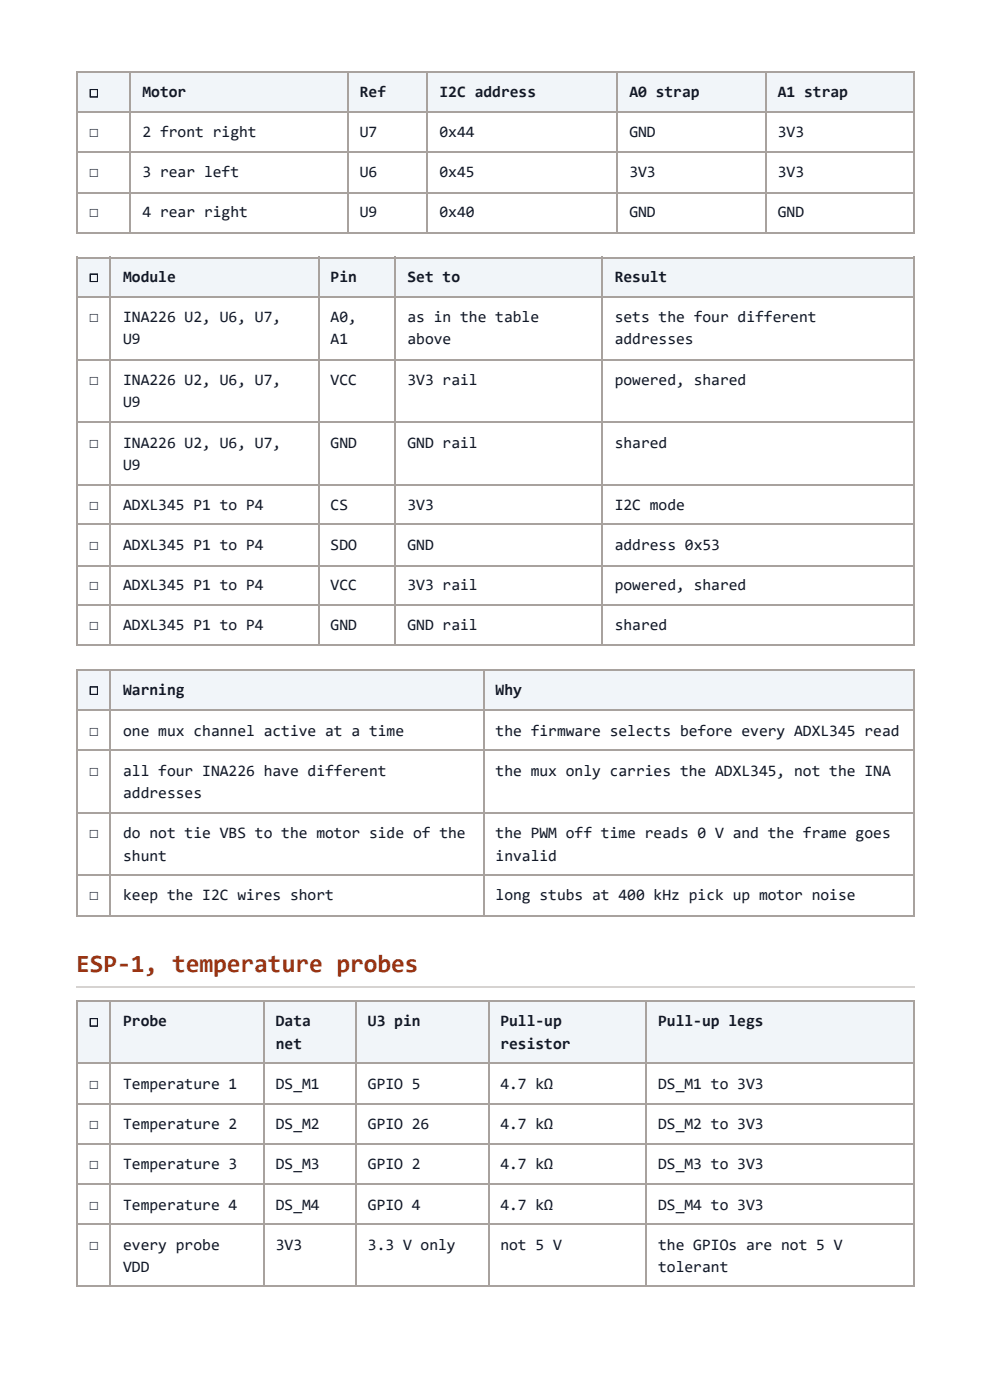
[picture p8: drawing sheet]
<svg xmlns="http://www.w3.org/2000/svg" width="210mm" height="297mm" viewBox="0 0 210 297" stroke-linecap="round" stroke-linejoin="round" font-family="sans-serif">
<defs><g id="words">
<text font-size="5.3" fill="#9a3412" x="16.1" y="206.1">ESP-1, temperature probes</text>
<g font-size="3.4" fill="#111827">
<text x="18.9" y="20.6">☐</text>
<text x="30.2" y="20.6">Motor</text>
<text x="76.3" y="20.6">Ref</text>
<text x="93.2" y="20.6">I2C address</text>
<text x="133.4" y="20.6">A0 strap</text>
<text x="164.9" y="20.6">A1 strap</text>
<text x="18.9" y="29.1">☐</text>
<text x="30.2" y="29.1">2 front right</text>
<text x="76.3" y="29.1">U7</text>
<text x="93.2" y="29.1">0x44</text>
<text x="133.4" y="29.1">GND</text>
<text x="164.9" y="29.1">3V3</text>
<text x="18.9" y="37.6">☐</text>
<text x="30.2" y="37.6">3 rear left</text>
<text x="76.3" y="37.6">U6</text>
<text x="93.2" y="37.6">0x45</text>
<text x="133.4" y="37.6">3V3</text>
<text x="164.9" y="37.6">3V3</text>
<text x="18.9" y="46">☐</text>
<text x="30.2" y="46">4 rear right</text>
<text x="76.3" y="46">U9</text>
<text x="93.2" y="46">0x40</text>
<text x="133.4" y="46">GND</text>
<text x="164.9" y="46">GND</text>
<text x="18.9" y="59.8">☐</text>
<text x="26.1" y="59.8">Module</text>
<text x="70.1" y="59.8">Pin</text>
<text x="86.4" y="59.8">Set to</text>
<text x="130.3" y="59.8">Result</text>
<text x="18.9" y="68.3">☐</text>
<text x="26.1" y="68.3">INA226 U2, U6, U7,</text>
<text x="70.1" y="68.3">A0,</text>
<text x="86.4" y="68.3">as in the table</text>
<text x="130.3" y="68.3">sets the four different</text>
<text x="26.1" y="73">U9</text>
<text x="70.1" y="73">A1</text>
<text x="86.4" y="73">above</text>
<text x="130.3" y="73">addresses</text>
<text x="18.9" y="81.8">☐</text>
<text x="26.1" y="81.8">INA226 U2, U6, U7,</text>
<text x="70.1" y="81.8">VCC</text>
<text x="86.4" y="81.8">3V3 rail</text>
<text x="130.3" y="81.8">powered, shared</text>
<text x="26.1" y="86.3">U9</text>
<text x="18.9" y="95">☐</text>
<text x="26.1" y="95">INA226 U2, U6, U7,</text>
<text x="70.1" y="95">GND</text>
<text x="86.4" y="95">GND rail</text>
<text x="130.3" y="95">shared</text>
<text x="26.1" y="99.7">U9</text>
<text x="18.9" y="108.2">☐</text>
<text x="26.1" y="108.2">ADXL345 P1 to P4</text>
<text x="70.1" y="108.2">CS</text>
<text x="86.4" y="108.2">3V3</text>
<text x="130.3" y="108.2">I2C mode</text>
<text x="18.9" y="116.7">☐</text>
<text x="26.1" y="116.7">ADXL345 P1 to P4</text>
<text x="70.1" y="116.7">SDO</text>
<text x="86.4" y="116.7">GND</text>
<text x="130.3" y="116.7">address 0x53</text>
<text x="18.9" y="125.1">☐</text>
<text x="26.1" y="125.1">ADXL345 P1 to P4</text>
<text x="70.1" y="125.1">VCC</text>
<text x="86.4" y="125.1">3V3 rail</text>
<text x="130.3" y="125.1">powered, shared</text>
<text x="18.9" y="133.6">☐</text>
<text x="26.1" y="133.6">ADXL345 P1 to P4</text>
<text x="70.1" y="133.6">GND</text>
<text x="86.4" y="133.6">GND rail</text>
<text x="130.3" y="133.6">shared</text>
<text x="18.9" y="147.4">☐</text>
<text x="26.1" y="147.4">Warning</text>
<text x="105.1" y="147.4">Why</text>
<text x="18.9" y="156.1">☐</text>
<text x="26.1" y="156.1">one mux channel active at a time</text>
<text x="105.1" y="156.1">the firmware selects before every ADXL345 read</text>
<text x="18.9" y="164.6">☐</text>
<text x="26.1" y="164.6">all four INA226 have different</text>
<text x="105.1" y="164.6">the mux only carries the ADXL345, not the INA</text>
<text x="26.1" y="169.3">addresses</text>
<text x="18.9" y="177.8">☐</text>
<text x="26.1" y="177.8">do not tie VBS to the motor side of the</text>
<text x="105.1" y="177.8">the PWM off time reads 0 V and the frame goes</text>
<text x="26.1" y="182.6">shunt</text>
<text x="105.1" y="182.6">invalid</text>
<text x="18.9" y="191">☐</text>
<text x="26.1" y="191">keep the I2C wires short</text>
<text x="105.1" y="191">long stubs at 400 kHz pick up motor noise</text>
<text x="18.9" y="217.8">☐</text>
<text x="26.1" y="217.8">Probe</text>
<text x="58.5" y="217.8">Data</text>
<text x="78" y="217.8">U3 pin</text>
<text x="106.1" y="217.8">Pull-up</text>
<text x="139.5" y="217.8">Pull-up legs</text>
<text x="58.5" y="222.5">net</text>
<text x="106.1" y="222.5">resistor</text>
<text x="18.9" y="231">☐</text>
<text x="26.1" y="231">Temperature 1</text>
<text x="58.5" y="231">DS_M1</text>
<text x="78" y="231">GPIO 5</text>
<text x="106.1" y="231">4.7 kΩ</text>
<text x="139.5" y="231">DS_M1 to 3V3</text>
<text x="18.9" y="239.4">☐</text>
<text x="26.1" y="239.4">Temperature 2</text>
<text x="58.5" y="239.4">DS_M2</text>
<text x="78" y="239.4">GPIO 26</text>
<text x="106.1" y="239.4">4.7 kΩ</text>
<text x="139.5" y="239.4">DS_M2 to 3V3</text>
<text x="18.9" y="247.9">☐</text>
<text x="26.1" y="247.9">Temperature 3</text>
<text x="58.5" y="247.9">DS_M3</text>
<text x="78" y="247.9">GPIO 2</text>
<text x="106.1" y="247.9">4.7 kΩ</text>
<text x="139.5" y="247.9">DS_M3 to 3V3</text>
<text x="18.9" y="256.6">☐</text>
<text x="26.1" y="256.6">Temperature 4</text>
<text x="58.5" y="256.6">DS_M4</text>
<text x="78" y="256.6">GPIO 4</text>
<text x="106.1" y="256.6">4.7 kΩ</text>
<text x="139.5" y="256.6">DS_M4 to 3V3</text>
<text x="18.9" y="265.1">☐</text>
<text x="26.1" y="265.1">every probe</text>
<text x="26.1" y="269.9">VDD</text>
<text x="58.5" y="265.1">3V3</text>
<text x="78" y="265.1">3.3 V only</text>
<text x="106.1" y="265.1">not 5 V</text>
<text x="139.5" y="265.1">the GPIOs are not 5 V</text>
<text x="139.5" y="269.9">tolerant</text>
</g>
</g></defs>
<g fill="#f1f5f9">
<path d="M16.4 15.3h11.1v8.5h-11.1z"/>
<path d="M27.5 15.3h46.3v8.5h-46.3z"/>
<path d="M73.8 15.3h16.7v8.5h-16.7z"/>
<path d="M90.5 15.3h40.2v8.5h-40.2z"/>
<path d="M130.7 15.3h31.5v8.5h-31.5z"/>
<path d="M162.2 15.3h31.7v8.5h-31.7z"/>
</g>
<path d="M16.1 15.2h177.8M16.3 15.1v34.4M27.6 15.1v34.4M73.7 15.1v34.4M90.6 15.1v34.4M130.8 15.1v34.4M162.3 15.1v34.4M193.8 15.1v34.4M16.1 23.7h177.8M16.1 32.1h177.8M16.1 40.9h177.8M16.1 49.3h177.8" fill="none" stroke="#a8a29e" stroke-width=".26"/>
<g fill="#f1f5f9">
<path d="M16.4 54.5h7.1v8.5h-7.1z"/>
<path d="M23.5 54.5h44v8.5h-44z"/>
<path d="M67.5 54.5h16.4v8.5h-16.4z"/>
<path d="M83.9 54.5h43.9v8.5h-43.9z"/>
<path d="M127.8 54.5h66.1v8.5h-66.1z"/>
</g>
<g fill="none" stroke="#a8a29e" stroke-width=".26">
<path d="M16.1 54.6h177.8M16.3 54.5v82.6M23.4 54.5v82.6M67.6 54.5v82.6M83.7 54.5v82.6M127.7 54.5v82.6M193.8 54.5v82.6M16.1 63.1h177.8M16.1 76.3h177.8M16.1 89.6h177.8M16.1 102.8h177.8M16.1 111.3h177.8"/>
<path d="M16.1 120h177.8M16.1 128.5h177.8M16.1 136.9h177.8"/>
</g>
<g fill="#f1f5f9">
<path d="M16.4 142.1h7.1v8.4h-7.1z"/>
<path d="M23.5 142.1h78.9v8.4h-78.9z"/>
<path d="M102.4 142.1h91.5v8.4h-91.5z"/>
</g>
<path d="M16.1 142.2h177.8M16.1 150.7h177.8M16.1 159.1h177.8M16.3 142.1v52.4M23.4 142.1v52.4M102.5 142.1v52.4M193.8 142.1v52.4M16.1 172.4h177.8M16.1 185.6h177.8M16.1 194.3h177.8" fill="none" stroke="#a8a29e" stroke-width=".26"/>
<path d="M16.1 209.4h177.8" fill="none" stroke="#d6d3d1" stroke-width=".26"/>
<g fill="#f1f5f9">
<path d="M16.4 212.5h7.1v13.2h-7.1z"/>
<path d="M23.5 212.5h32.3v13.2h-32.3z"/>
<path d="M55.8 212.5h19.6v13.2h-19.6z"/>
<path d="M75.4 212.5h28.1v13.2h-28.1z"/>
<path d="M103.5 212.5h33.6v13.2h-33.6z"/>
<path d="M137.1 212.5h56.8v13.2h-56.8z"/>
</g>
<g fill="none" stroke="#a8a29e" stroke-width=".26">
<path d="M16.1 212.3h177.8M16.3 212.2v60.9M23.4 212.2v60.9M56 212.2v60.9M75.5 212.2v60.9M103.6 212.2v60.9M136.9 212.2v60.9M193.8 212.2v60.9M16.1 225.6h177.8M16.1 234.3h177.8M16.1 242.8h177.8M16.1 251.2h177.8"/>
<path d="M16.1 259.7h177.8M16.1 272.9h177.8"/>
</g>
<use href="#words"/>
</svg>
